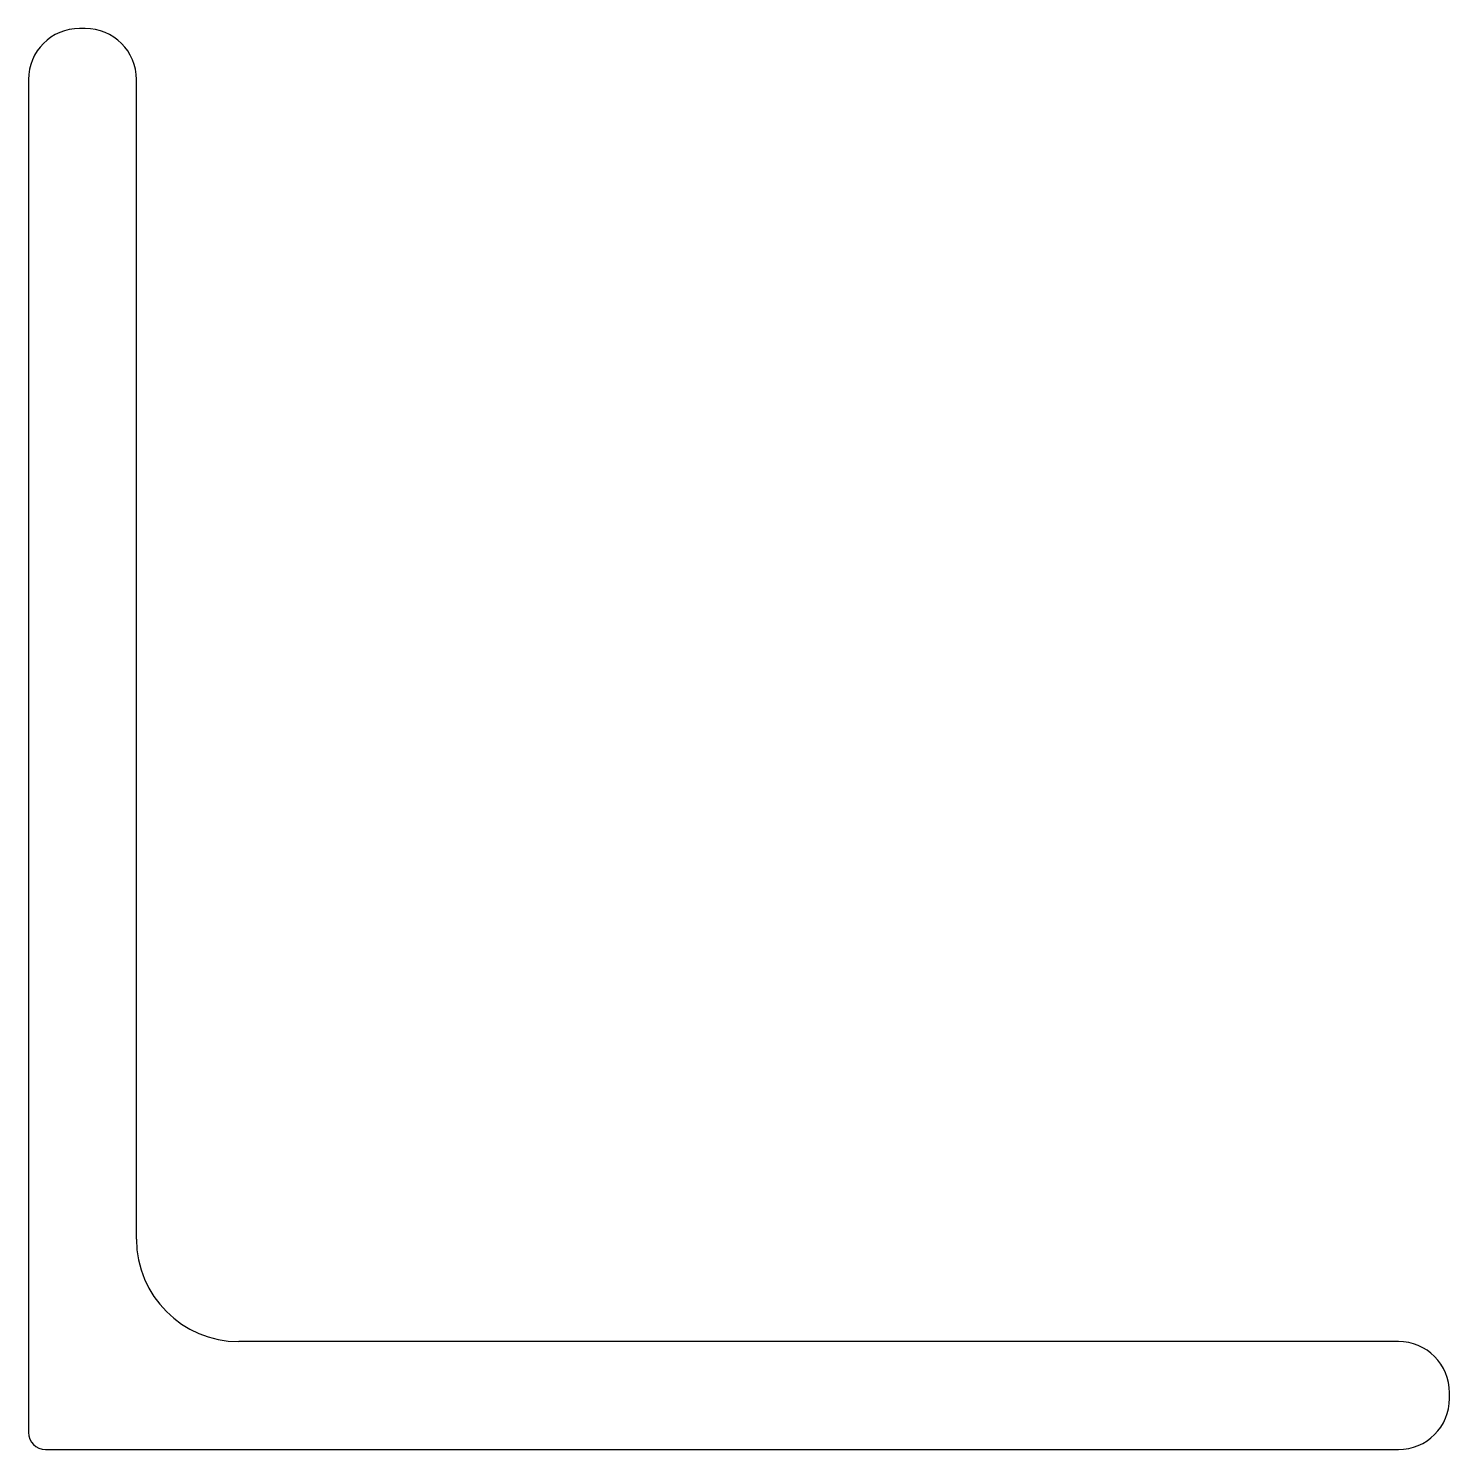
# Model space of a CAD drawing. Header units: millimetres. Extents: x 0 to 250, y 0 to 250.
import ezdxf

# ---------------------------------------------------------------- set-up
doc = ezdxf.new("R2010")
doc.units = ezdxf.units.MM
doc.layers.add('Profile', color=7, linetype='Continuous')

msp = doc.modelspace()

# ---------------------------------------------------------------- linework, layer by layer
at = {"layer": 'Profile'}
for p, q in [((10, 250), (9, 250)), ((0, 241), (0, 3)), ((19, 37), (19, 241)), ((241, 19), (37, 19)), ((250, 9), (250, 10)), ((3, 0), (241, 0))]:
    msp.add_line(p, q, dxfattribs=at)
for centre, radius, start, end in [((9, 241), 9, 90, 180), ((10, 241), 9, 0, 90), ((37, 37), 18, 180, 270), ((241, 10), 9, 0, 90), ((241, 9), 9, 270, 0), ((3, 3), 3, 180, 270)]:
    msp.add_arc(centre, radius, start, end, dxfattribs=at)

doc.saveas('drawing.dxf')
